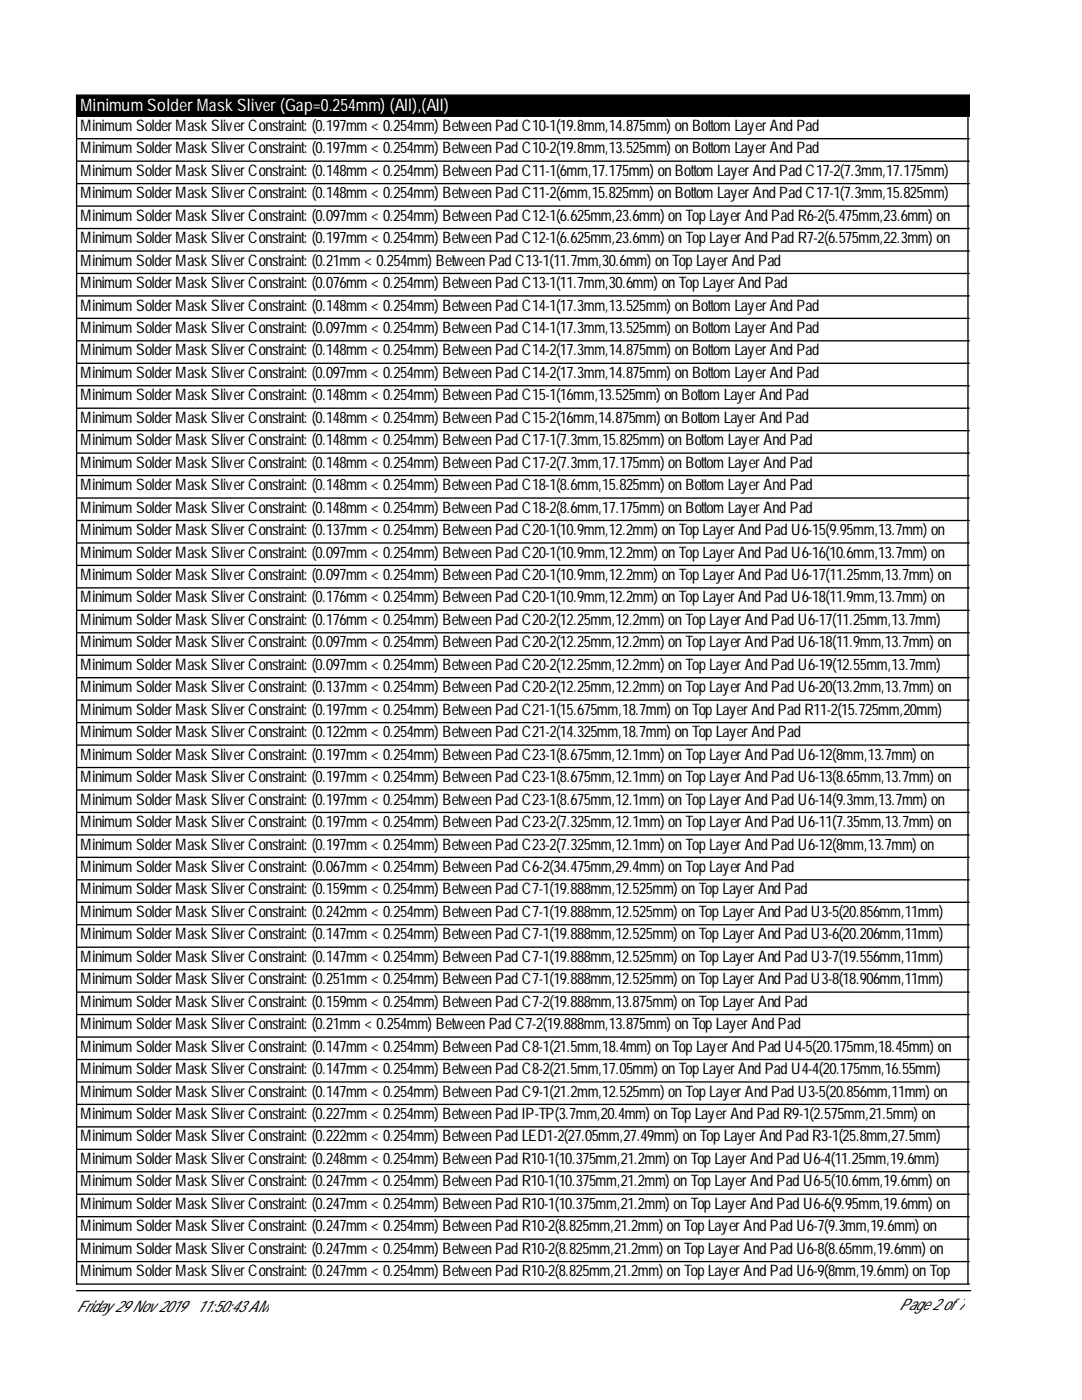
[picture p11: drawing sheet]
<svg xmlns="http://www.w3.org/2000/svg" width="216mm" height="279mm" viewBox="0 0 216 279" stroke-linecap="round" stroke-linejoin="round" font-family="sans-serif">
<defs><g id="words">
<text font-size="3.4" fill="#fff" x="16.1" y="22.2">MinimumSolderMask Sliver(Gap=0.254mm) (All),(All)</text>
<g font-size="3.2">
<text x="16.1" y="26.1">MinimumSolderMaskSliverConstraint: (0.197mm&lt; 0.254mm) BetweenPadC10-1(19.8mm,14.875mm) onBottomLayerAndPad</text>
<text x="16.1" y="30.6">MinimumSolderMaskSliverConstraint: (0.197mm&lt; 0.254mm) BetweenPadC10-2(19.8mm,13.525mm) onBottomLayerAndPad</text>
<text x="16.1" y="35.1">MinimumSolderMaskSliverConstraint: (0.148mm&lt; 0.254mm) BetweenPadC11-1(6mm,17.175mm) onBottomLayerAndPadC17-2(7.3mm,17.175mm)</text>
<text x="16.1" y="39.6">MinimumSolderMaskSliverConstraint: (0.148mm&lt; 0.254mm) BetweenPadC11-2(6mm,15.825mm) onBottomLayerAndPadC17-1(7.3mm,15.825mm)</text>
<text x="16.1" y="44">MinimumSolderMaskSliverConstraint: (0.097mm&lt; 0.254mm) BetweenPadC12-1(6.625mm,23.6mm) onTopLayerAndPadR6-2(5.475mm,23.6mm) on</text>
<text x="16.1" y="48.5">MinimumSolderMaskSliverConstraint: (0.197mm&lt; 0.254mm) BetweenPadC12-1(6.625mm,23.6mm) onTopLayerAndPadR7-2(6.575mm,22.3mm) on</text>
<text x="16.1" y="53">MinimumSolderMaskSliverConstraint: (0.21mm&lt; 0.254mm) BetweenPadC13-1(11.7mm,30.6mm) onTopLayerAndPad</text>
<text x="16.1" y="57.5">MinimumSolderMaskSliverConstraint: (0.076mm&lt; 0.254mm) BetweenPadC13-1(11.7mm,30.6mm) onTopLayerAndPad</text>
<text x="16.1" y="62">MinimumSolderMaskSliverConstraint: (0.148mm&lt; 0.254mm) BetweenPadC14-1(17.3mm,13.525mm) onBottomLayerAndPad</text>
<text x="16.1" y="66.5">MinimumSolderMaskSliverConstraint: (0.097mm&lt; 0.254mm) BetweenPadC14-1(17.3mm,13.525mm) onBottomLayerAndPad</text>
<text x="16.1" y="70.9">MinimumSolderMaskSliverConstraint: (0.148mm&lt; 0.254mm) BetweenPadC14-2(17.3mm,14.875mm) onBottomLayerAndPad</text>
<text x="16.1" y="75.4">MinimumSolderMaskSliverConstraint: (0.097mm&lt; 0.254mm) BetweenPadC14-2(17.3mm,14.875mm) onBottomLayerAndPad</text>
<text x="16.1" y="79.9">MinimumSolderMaskSliverConstraint: (0.148mm&lt; 0.254mm) BetweenPadC15-1(16mm,13.525mm) onBottomLayerAndPad</text>
<text x="16.1" y="84.4">MinimumSolderMaskSliverConstraint: (0.148mm&lt; 0.254mm) BetweenPadC15-2(16mm,14.875mm) onBottomLayerAndPad</text>
<text x="16.1" y="88.9">MinimumSolderMaskSliverConstraint: (0.148mm&lt; 0.254mm) BetweenPadC17-1(7.3mm,15.825mm) onBottomLayerAndPad</text>
<text x="16.1" y="93.3">MinimumSolderMaskSliverConstraint: (0.148mm&lt; 0.254mm) BetweenPadC17-2(7.3mm,17.175mm) onBottomLayerAndPad</text>
<text x="16.1" y="97.8">MinimumSolderMaskSliverConstraint: (0.148mm&lt; 0.254mm) BetweenPadC18-1(8.6mm,15.825mm) onBottomLayerAndPad</text>
<text x="16.1" y="102.3">MinimumSolderMaskSliverConstraint: (0.148mm&lt; 0.254mm) BetweenPadC18-2(8.6mm,17.175mm) onBottomLayerAndPad</text>
<text x="16.1" y="106.8">MinimumSolderMaskSliverConstraint: (0.137mm&lt; 0.254mm) BetweenPadC20-1(10.9mm,12.2mm) onTopLayerAndPadU6-15(9.95mm,13.7mm) on</text>
<text x="16.1" y="111.3">MinimumSolderMaskSliverConstraint: (0.097mm&lt; 0.254mm) BetweenPadC20-1(10.9mm,12.2mm) onTopLayerAndPadU6-16(10.6mm,13.7mm) on</text>
<text x="16.1" y="115.8">MinimumSolderMaskSliverConstraint: (0.097mm&lt; 0.254mm) BetweenPadC20-1(10.9mm,12.2mm) onTopLayerAndPadU6-17(11.25mm,13.7mm) on</text>
<text x="16.1" y="120.2">MinimumSolderMaskSliverConstraint: (0.176mm&lt; 0.254mm) BetweenPadC20-1(10.9mm,12.2mm) onTopLayerAndPadU6-18(11.9mm,13.7mm) on</text>
<text x="16.1" y="124.7">MinimumSolderMaskSliverConstraint: (0.176mm&lt; 0.254mm) BetweenPadC20-2(12.25mm,12.2mm) onTopLayerAndPadU6-17(11.25mm,13.7mm)</text>
<text x="16.1" y="129.2">MinimumSolderMaskSliverConstraint: (0.097mm&lt; 0.254mm) BetweenPadC20-2(12.25mm,12.2mm) onTopLayerAndPadU6-18(11.9mm,13.7mm) on</text>
<text x="16.1" y="133.7">MinimumSolderMaskSliverConstraint: (0.097mm&lt; 0.254mm) BetweenPadC20-2(12.25mm,12.2mm) onTopLayerAndPadU6-19(12.55mm,13.7mm)</text>
<text x="16.1" y="138.2">MinimumSolderMaskSliverConstraint: (0.137mm&lt; 0.254mm) BetweenPadC20-2(12.25mm,12.2mm) onTopLayerAndPadU6-20(13.2mm,13.7mm) on</text>
<text x="16.1" y="142.6">MinimumSolderMaskSliverConstraint: (0.197mm&lt; 0.254mm) BetweenPadC21-1(15.675mm,18.7mm) onTopLayerAndPadR11-2(15.725mm,20mm)</text>
<text x="16.1" y="147.1">MinimumSolderMaskSliverConstraint: (0.122mm&lt; 0.254mm) BetweenPadC21-2(14.325mm,18.7mm) onTopLayerAndPad</text>
<text x="16.1" y="151.6">MinimumSolderMaskSliverConstraint: (0.197mm&lt; 0.254mm) BetweenPadC23-1(8.675mm,12.1mm) onTopLayerAndPadU6-12(8mm,13.7mm) on</text>
<text x="16.1" y="156.1">MinimumSolderMaskSliverConstraint: (0.197mm&lt; 0.254mm) BetweenPadC23-1(8.675mm,12.1mm) onTopLayerAndPadU6-13(8.65mm,13.7mm) on</text>
<text x="16.1" y="160.6">MinimumSolderMaskSliverConstraint: (0.197mm&lt; 0.254mm) BetweenPadC23-1(8.675mm,12.1mm) onTopLayerAndPadU6-14(9.3mm,13.7mm) on</text>
<text x="16.1" y="165.1">MinimumSolderMaskSliverConstraint: (0.197mm&lt; 0.254mm) BetweenPadC23-2(7.325mm,12.1mm) onTopLayerAndPadU6-11(7.35mm,13.7mm) on</text>
<text x="16.1" y="169.5">MinimumSolderMaskSliverConstraint: (0.197mm&lt; 0.254mm) BetweenPadC23-2(7.325mm,12.1mm) onTopLayerAndPadU6-12(8mm,13.7mm) on</text>
<text x="16.1" y="174">MinimumSolderMaskSliverConstraint: (0.067mm&lt; 0.254mm) BetweenPadC6-2(34.475mm,29.4mm) onTopLayerAndPad</text>
<text x="16.1" y="178.5">MinimumSolderMaskSliverConstraint: (0.159mm&lt; 0.254mm) BetweenPadC7-1(19.888mm,12.525mm) onTopLayerAndPad</text>
<text x="16.1" y="183">MinimumSolderMaskSliverConstraint: (0.242mm&lt; 0.254mm) BetweenPadC7-1(19.888mm,12.525mm) onTopLayerAndPadU3-5(20.856mm,11mm)</text>
<text x="16.1" y="187.5">MinimumSolderMaskSliverConstraint: (0.147mm&lt; 0.254mm) BetweenPadC7-1(19.888mm,12.525mm) onTopLayerAndPadU3-6(20.206mm,11mm)</text>
<text x="16.1" y="192">MinimumSolderMaskSliverConstraint: (0.147mm&lt; 0.254mm) BetweenPadC7-1(19.888mm,12.525mm) onTopLayerAndPadU3-7(19.556mm,11mm)</text>
<text x="16.1" y="196.4">MinimumSolderMaskSliverConstraint: (0.251mm&lt; 0.254mm) BetweenPadC7-1(19.888mm,12.525mm) onTopLayerAndPadU3-8(18.906mm,11mm)</text>
<text x="16.1" y="200.9">MinimumSolderMaskSliverConstraint: (0.159mm&lt; 0.254mm) BetweenPadC7-2(19.888mm,13.875mm) onTopLayerAndPad</text>
<text x="16.1" y="205.4">MinimumSolderMaskSliverConstraint: (0.21mm&lt; 0.254mm) BetweenPadC7-2(19.888mm,13.875mm) onTopLayerAndPad</text>
<text x="16.1" y="209.9">MinimumSolderMaskSliverConstraint: (0.147mm&lt; 0.254mm) BetweenPadC8-1(21.5mm,18.4mm) onTopLayerAndPadU4-5(20.175mm,18.45mm) on</text>
<text x="16.1" y="214.4">MinimumSolderMaskSliverConstraint: (0.147mm&lt; 0.254mm) BetweenPadC8-2(21.5mm,17.05mm) onTopLayerAndPadU4-4(20.175mm,16.55mm)</text>
<text x="16.1" y="218.8">MinimumSolderMaskSliverConstraint: (0.147mm&lt; 0.254mm) BetweenPadC9-1(21.2mm,12.525mm) onTopLayerAndPadU3-5(20.856mm,11mm) on</text>
<text x="16.1" y="223.3">MinimumSolderMaskSliverConstraint: (0.227mm&lt; 0.254mm) BetweenPadIP-TP(3.7mm,20.4mm) onTopLayerAndPadR9-1(2.575mm,21.5mm) on</text>
<text x="16.1" y="227.8">MinimumSolderMaskSliverConstraint: (0.222mm&lt; 0.254mm) BetweenPadLED1-2(27.05mm,27.49mm) onTopLayerAndPadR3-1(25.8mm,27.5mm)</text>
<text x="16.1" y="232.3">MinimumSolderMaskSliverConstraint: (0.248mm&lt; 0.254mm) BetweenPadR10-1(10.375mm,21.2mm) onTopLayerAndPadU6-4(11.25mm,19.6mm)</text>
<text x="16.1" y="236.8">MinimumSolderMaskSliverConstraint: (0.247mm&lt; 0.254mm) BetweenPadR10-1(10.375mm,21.2mm) onTopLayerAndPadU6-5(10.6mm,19.6mm) on</text>
<text x="16.1" y="241.3">MinimumSolderMaskSliverConstraint: (0.247mm&lt; 0.254mm) BetweenPadR10-1(10.375mm,21.2mm) onTopLayerAndPadU6-6(9.95mm,19.6mm) on</text>
<text x="16.1" y="245.7">MinimumSolderMaskSliverConstraint: (0.247mm&lt; 0.254mm) BetweenPadR10-2(8.825mm,21.2mm) onTopLayerAndPadU6-7(9.3mm,19.6mm) on</text>
<text x="16.1" y="250.2">MinimumSolderMaskSliverConstraint: (0.247mm&lt; 0.254mm) BetweenPadR10-2(8.825mm,21.2mm) onTopLayerAndPadU6-8(8.65mm,19.6mm) on</text>
<text x="16.1" y="254.7">MinimumSolderMaskSliverConstraint: (0.247mm&lt; 0.254mm) BetweenPadR10-2(8.825mm,21.2mm) onTopLayerAndPadU6-9(8mm,19.6mm) onTop</text>
<text x="15.3" y="261.8">Friday29Nov2019</text>
<text x="39.3" y="261.8">11:50:43AM</text>
<text x="179.4" y="261.5">Page2of7</text>
</g>
</g></defs>
<path d="M15.3 19h178.1v4.2h-178.1z" fill="#000" stroke="#000" stroke-width=".26"/>
<g fill="none" stroke="#000" stroke-width=".26">
<path d="M15.3 27.7h178.1M15.3 23.2v233.1h178.1M15.3 32.2h178.1M15.3 36.6h178.1M193.1 23.2v233.1M15.3 41.1h178.1M15.3 45.6h178.1M15.3 50.1h178.1M15.3 54.6h178.1M15.3 59.1h178.1M15.3 63.5h178.1M15.3 68h178.1"/>
<path d="M15.3 72.5h178.1M15.3 77h178.1M15.3 81.5h178.1M15.3 85.9h178.1M15.3 90.4h178.1M15.3 94.9h178.1M15.3 99.4h178.1M15.3 103.9h178.1M15.3 108.4h178.1M15.3 112.8h178.1M15.3 117.3h178.1M15.3 121.8h178.1"/>
<path d="M15.3 126.3h178.1M15.3 130.8h178.1M15.3 135.3h178.1M15.3 139.7h178.1M15.3 144.2h178.1M15.3 148.7h178.1M15.3 153.2h178.1M15.3 157.7h178.1M15.3 162.1h178.1M15.3 166.6h178.1M15.3 171.1h178.1M15.3 175.6h178.1"/>
<path d="M15.3 180.1h178.1M15.3 184.6h178.1M15.3 189h178.1M15.3 193.5h178.1M15.3 198h178.1M15.3 202.5h178.1M15.3 207h178.1M15.3 211.4h178.1M15.3 215.9h178.1M15.3 220.4h178.1M15.3 224.9h178.1M15.3 229.4h178.1"/>
<path d="M15.3 233.9h178.1M15.3 238.3h178.1M15.3 242.8h178.1M15.3 247.3h178.1M15.3 251.8h178.1M15.3 257.6h178.4"/>
</g>
<use href="#words"/>
</svg>
